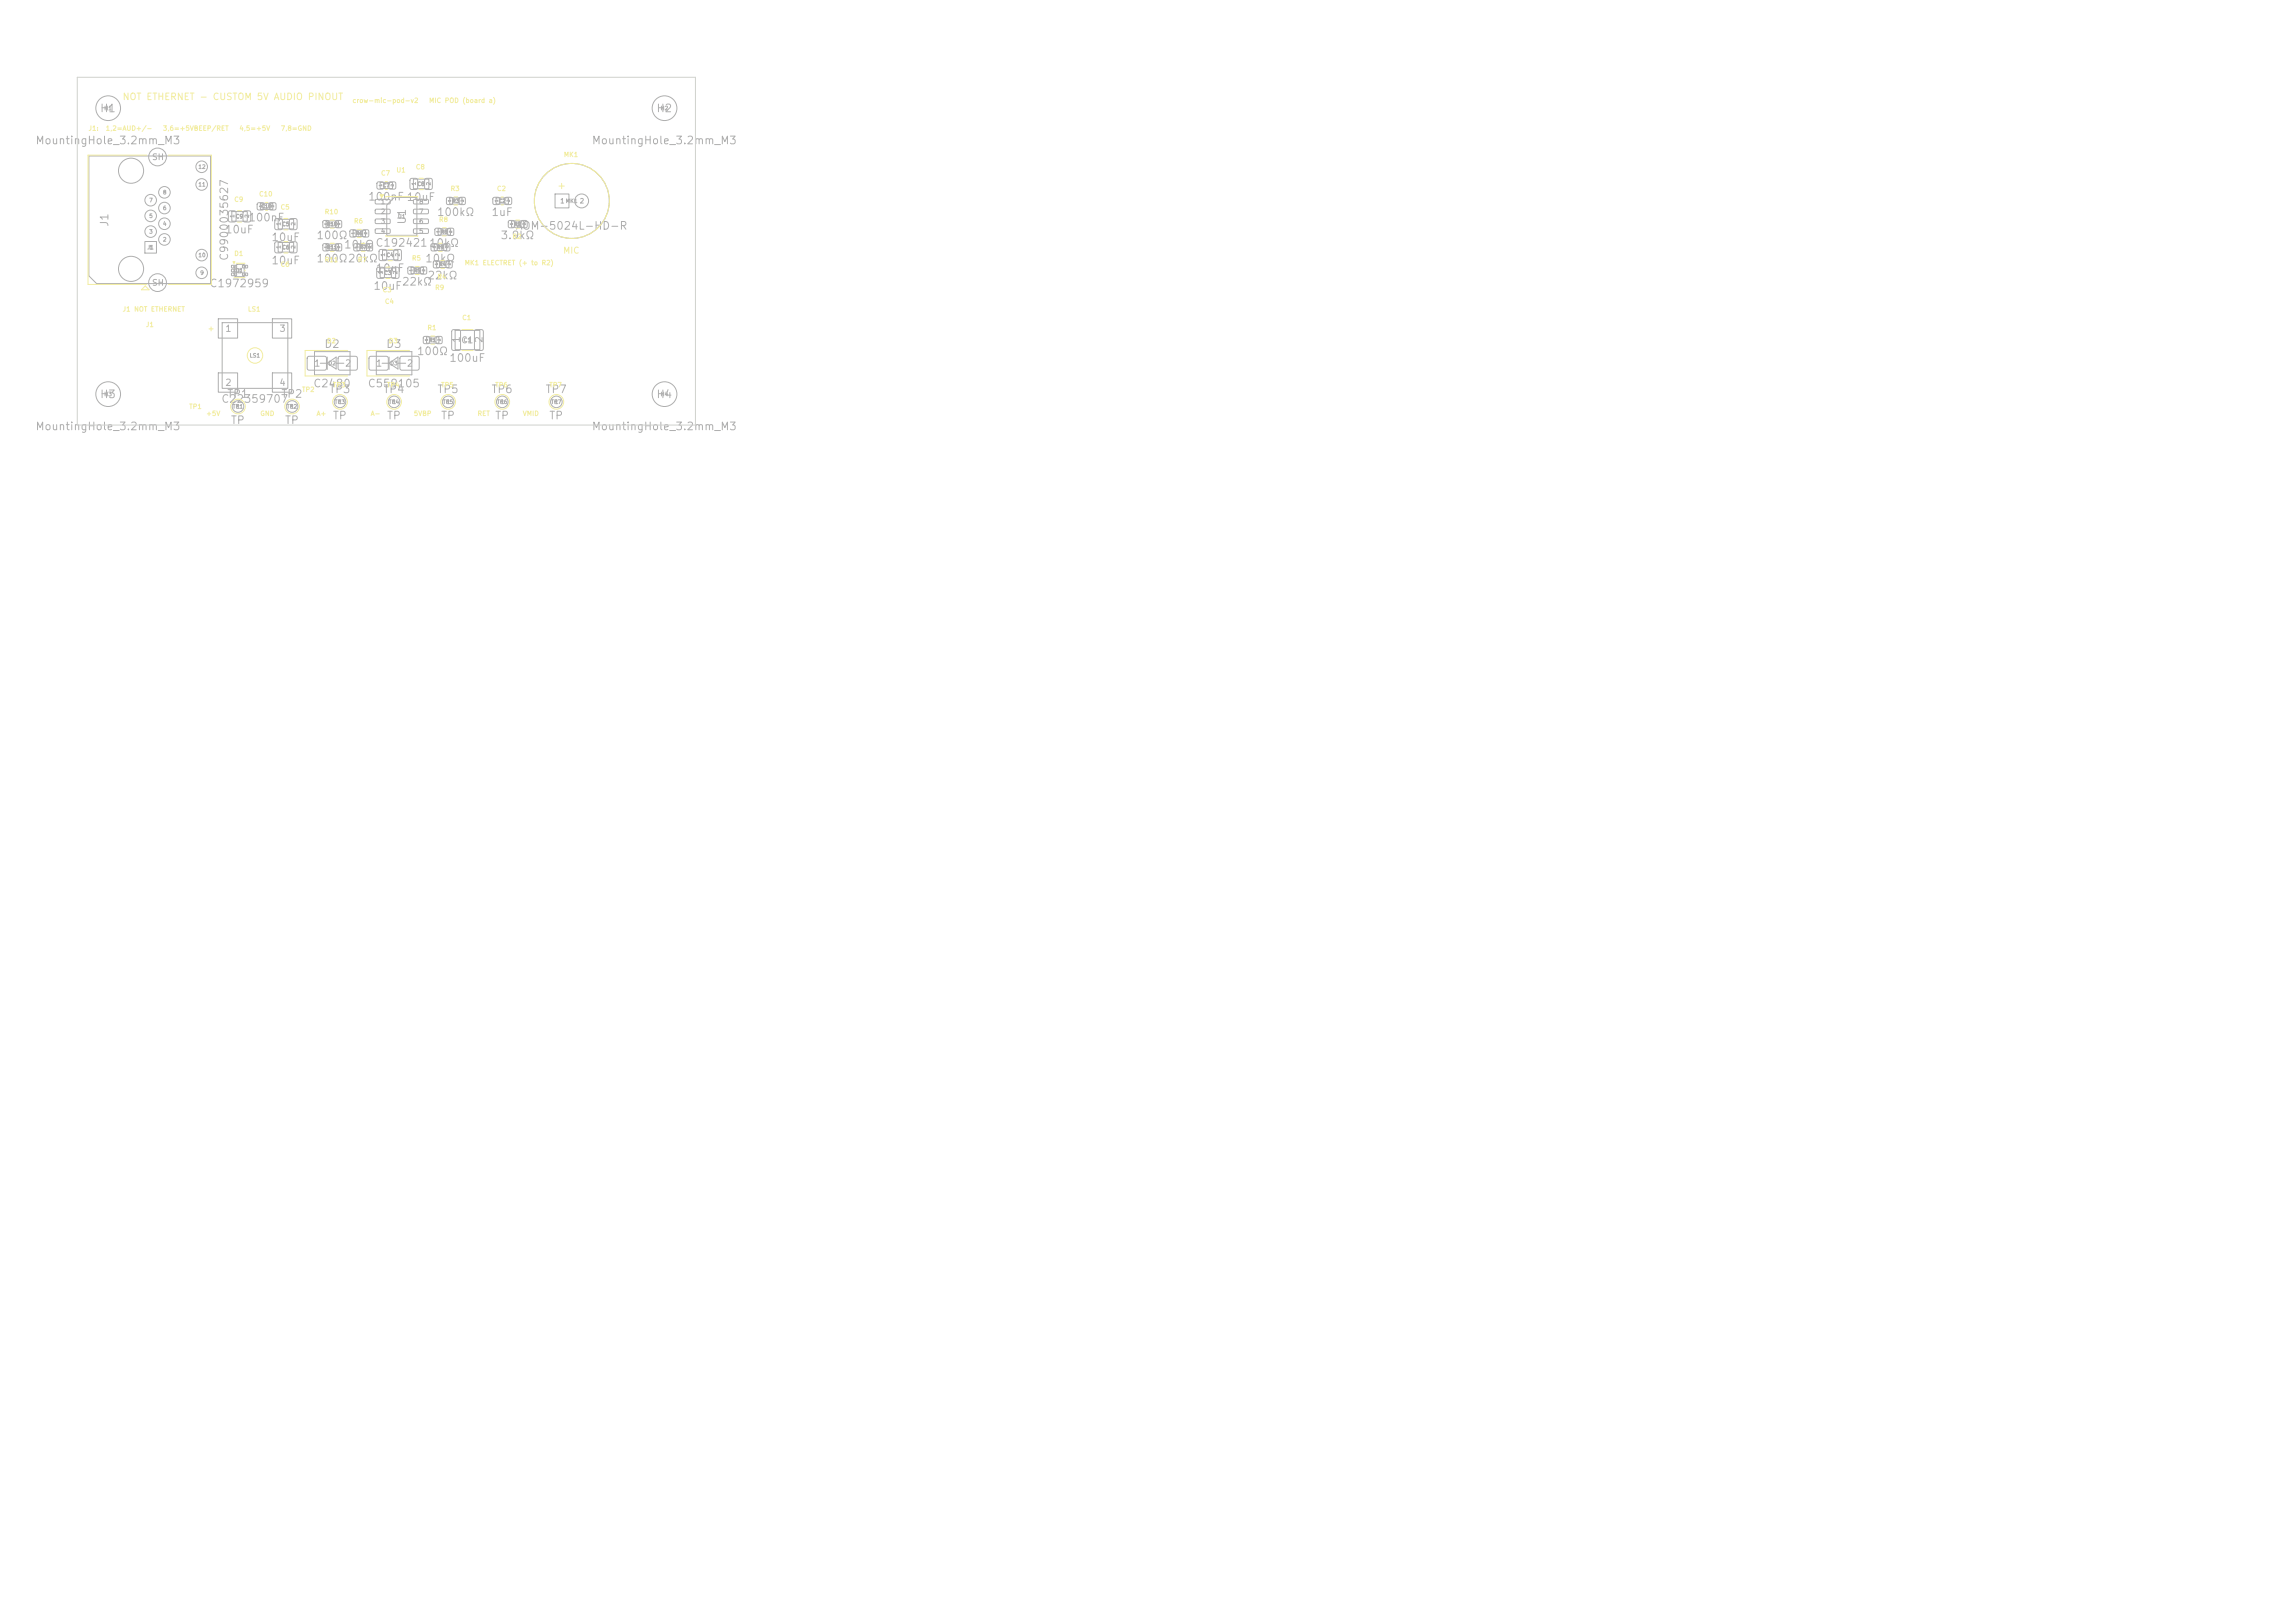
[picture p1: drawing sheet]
<svg xmlns="http://www.w3.org/2000/svg" width="297mm" height="210mm" viewBox="0 0 297 210" stroke-linecap="round" stroke-linejoin="round" font-family="sans-serif">
<defs><g id="words">
<g font-size="1" fill="#afafaf">
<text x="12.9" y="14.8">H1</text>
<text x="84.9" y="14.8">H2</text>
<text x="4.5" y="18.9">MountingHole_3.2mm_M3</text>
<text x="76.5" y="18.9">MountingHole_3.2mm_M3</text>
<text x="14.3" y="29.4" transform="rotate(-90 14.3 29.4)">J1</text>
<text x="32.1" y="28.9">100nF</text>
<text x="47.6" y="26.2">100nF 10uF</text>
<text x="52.8" y="29.1" transform="rotate(-90 52.8 29.1)">U1</text>
<text x="56.5" y="28.2">100kΩ</text>
<text x="63.5" y="28.2">1uF</text>
<text x="66.7" y="30">AOM-5024L-HD-R</text>
<text x="29" y="30.4">10uF</text>
<text x="29.8" y="33.8" transform="rotate(-90 29.8 33.8)">C9900035627</text>
<text x="35" y="31.4">10uF</text>
<text x="35" y="34.4">10uF</text>
<text x="40.9" y="31.2">100Ω</text>
<text x="40.9" y="34.2">100Ω20kΩ</text>
<text x="44.4" y="32.4">10kΩC19242110kΩ</text>
<text x="48.5" y="35.4">10uF</text>
<text x="54.9" y="34.2">10kΩ</text>
<text x="64.7" y="31.2">3.9kΩ</text>
<text x="27" y="37.4">C1972959</text>
<text x="48.2" y="37.7">10uF</text>
<text x="51.9" y="37.2">22kΩ</text>
<text x="55.2" y="36.4">22kΩ</text>
<text x="41.9" y="45.3">D2</text>
<text x="49.9" y="45.3">D3</text>
<text x="53.9" y="46.2">100Ω</text>
<text x="58.1" y="47.1">100uF</text>
<text x="12.9" y="51.8">H3</text>
<text x="28.6" y="52.4">C22359707</text>
<text x="29.3" y="51.7">TP1</text>
<text x="36.3" y="51.7">TP2</text>
<text x="40.5" y="50.4">C2480</text>
<text x="42.5" y="51.1">TP3</text>
<text x="47.5" y="50.4">C559105</text>
<text x="49.5" y="51.1">TP4</text>
<text x="56.5" y="51.1">TP5</text>
<text x="63.5" y="51.1">TP6</text>
<text x="70.5" y="51.1">TP7</text>
<text x="84.9" y="51.8">H4</text>
<text x="4.5" y="55.9">MountingHole_3.2mm_M3</text>
<text x="29.8" y="55.1">TP</text>
<text x="36.8" y="55.1">TP</text>
<text x="43" y="54.5">TP</text>
<text x="50" y="54.5">TP</text>
<text x="57" y="54.5">TP</text>
<text x="64" y="54.5">TP</text>
<text x="71" y="54.5">TP</text>
<text x="76.5" y="55.9">MountingHole_3.2mm_M3</text>
</g>
<g font-size=".9" fill="#f2eda1">
<text x="15.8" y="13.2">NOT ETHERNET - CUSTOM 5V AUDIO PINOUT</text>
<text x="72" y="24.7">+</text>
</g>
<g font-size=".9" fill="#afafaf">
<text x="59.7" y="44.5" transform="rotate(-90 59.7 44.5)">1</text>
<text x="62.7" y="44.5" transform="rotate(-90 62.7 44.5)">2</text>
</g>
<g font-size=".8" fill="#afafaf">
<text x="19.6" y="20.9">SH</text>
<text x="19.6" y="37.2">SH</text>
<text x="29.1" y="43.1">1</text>
<text x="36.1" y="43.1">3</text>
<text x="40.6" y="47.6">1</text>
<text x="44.6" y="47.6">2</text>
<text x="48.6" y="47.6">1</text>
<text x="52.6" y="47.6">2</text>
<text x="59.6" y="44.6">C1</text>
<text x="29.1" y="50.1">2</text>
<text x="36.1" y="50.1">4</text>
</g>
<text font-size=".8" fill="#f2eda1" x="72.8" y="33">MIC</text>
<text font-size=".7" fill="#f2eda1" x="26.8" y="43">+</text>
<g font-size=".6" fill="#f2eda1">
<text x="11.4" y="17.1">J1:</text>
<text x="13.6" y="17.1">1,2=AUD+/-</text>
<text x="21" y="17.1">3,6=+5VBEEP/RET</text>
<text x="30.9" y="17.1">4,5=+5V</text>
<text x="36.3" y="17.1">7,8=GND</text>
<text x="45.5" y="13.5">crow-mic-pod-v2</text>
<text x="55.5" y="13.5">MIC POD (board a)</text>
<text x="49.2" y="22.9">C7</text>
<text x="51.2" y="22.5">U1</text>
<text x="53.7" y="22.1">C8</text>
<text x="72.9" y="20.5">MK1</text>
<text x="30.2" y="26.3">C9</text>
<text x="33.5" y="25.6">C10</text>
<text x="36.2" y="27.3">C5</text>
<text x="42" y="27.9">R10</text>
<text x="45.7" y="29.1">R6</text>
<text x="56.7" y="28.9">R8</text>
<text x="58.2" y="24.9">R3</text>
<text x="64.2" y="24.9">C2</text>
<text x="30.2" y="33.3">D1</text>
<text x="36.2" y="34.7">C6</text>
<text x="42" y="34.1">R11</text>
<text x="46.2" y="34.1">R7</text>
<text x="53.2" y="33.9">R5</text>
<text x="60.1" y="34.5">MK1 ELECTRET (+ to R2)</text>
<text x="66.2" y="31.1">R2</text>
<text x="15.8" y="40.5">J1 NOT ETHERNET</text>
<text x="32" y="40.5">LS1</text>
<text x="49.4" y="38">C3</text>
<text x="49.7" y="39.5">C4</text>
<text x="56.2" y="37.7">R9</text>
<text x="56.5" y="36.3">R4</text>
<text x="59.7" y="41.6">C1</text>
<text x="18.8" y="42.5">J1</text>
<text x="42.2" y="44.6">D2</text>
<text x="50.2" y="44.6">D3</text>
<text x="55.2" y="42.9">R1</text>
<text x="24.4" y="53.1">TP1</text>
<text x="26.6" y="54">+5V</text>
<text x="33.6" y="54">GND</text>
<text x="39" y="50.9">TP2</text>
<text x="40.9" y="54">A+</text>
<text x="43" y="50.3">TP3</text>
<text x="47.9" y="54">A-</text>
<text x="50" y="50.3">TP4</text>
<text x="53.5" y="54">5VBP</text>
<text x="57" y="50.3">TP5</text>
<text x="61.7" y="54">RET</text>
<text x="64" y="50.3">TP6</text>
<text x="67.6" y="54">VMID</text>
<text x="71" y="50.3">TP7</text>
</g>
<g font-size=".6" fill="#afafaf">
<text x="49.2" y="26.6">1</text>
<text x="49.2" y="27.8">2</text>
<text x="49.2" y="29.1">3</text>
<text x="54.2" y="29.1">6</text>
<text x="54.2" y="27.8">7</text>
<text x="54.2" y="26.6">8</text>
<text x="72.4" y="26.5">1</text>
<text x="75" y="26.5">2</text>
<text x="49.2" y="30.4">4</text>
<text x="54.2" y="30.4">5</text>
</g>
<g font-size=".5" fill="#afafaf">
<text x="13.4" y="14.4">H1</text>
<text x="85.4" y="14.4">H2</text>
<text x="25.6" y="22">12</text>
<text x="19.2" y="28.3">5</text>
<text x="19.2" y="26.3">7</text>
<text x="21" y="29.3">4</text>
<text x="21" y="27.3">6</text>
<text x="21" y="25.3">8</text>
<text x="25.6" y="24.3">11</text>
<text x="30.4" y="28.2" transform="rotate(-90 30.4 28.2)">1</text>
<text x="30.4" y="28.4">C9</text>
<text x="32.3" y="28.2" transform="rotate(-90 32.3 28.2)">2</text>
<text x="33.7" y="27.1">C10</text>
<text x="36.4" y="29.2" transform="rotate(-90 36.4 29.2)">1</text>
<text x="36.4" y="29.4">C5</text>
<text x="38.3" y="29.2" transform="rotate(-90 38.3 29.2)">2</text>
<text x="42.2" y="29.4">R10</text>
<text x="49.4" y="24.4">C7</text>
<text x="51.4" y="28.4">U1</text>
<text x="53.9" y="24" transform="rotate(-90 53.9 24)">1</text>
<text x="53.9" y="24.2">C8</text>
<text x="55.8" y="24" transform="rotate(-90 55.8 24)">2</text>
<text x="58.4" y="26.4">R3</text>
<text x="64.4" y="26.4">C2</text>
<text x="66.4" y="29.4">R2</text>
<text x="73.2" y="26.4">MK1</text>
<text x="19" y="32.4">J1</text>
<text x="19.2" y="32.4">1</text>
<text x="19.2" y="30.4">3</text>
<text x="21" y="31.4">2</text>
<text x="25.6" y="33.4">10</text>
<text x="25.8" y="35.7">9</text>
<text x="30.4" y="35.4">D1</text>
<text x="36.4" y="32.2" transform="rotate(-90 36.4 32.2)">1</text>
<text x="36.4" y="32.4">C6</text>
<text x="38.3" y="32.2" transform="rotate(-90 38.3 32.2)">2</text>
<text x="42.2" y="32.4">R11</text>
<text x="45.9" y="30.6">R6</text>
<text x="46.4" y="32.4">R7</text>
<text x="49.6" y="35.5" transform="rotate(-90 49.6 35.5)">1</text>
<text x="49.6" y="35.7">C3</text>
<text x="49.9" y="33.2" transform="rotate(-90 49.9 33.2)">1</text>
<text x="49.9" y="33.4">C4</text>
<text x="51.5" y="35.5" transform="rotate(-90 51.5 35.5)">2</text>
<text x="51.8" y="33.2" transform="rotate(-90 51.8 33.2)">2</text>
<text x="53.4" y="35.4">R5</text>
<text x="56.4" y="32.4">R9</text>
<text x="56.7" y="34.6">R4</text>
<text x="56.9" y="30.4">R8</text>
<text x="32.3" y="46.4">LS1</text>
<text x="42.4" y="47.4">D2</text>
<text x="50.4" y="47.4">D3</text>
<text x="55.4" y="44.4">R1</text>
<text x="13.4" y="51.4">H3</text>
<text x="30.1" y="53">TP1</text>
<text x="30.5" y="53">1</text>
<text x="37.1" y="53">TP2</text>
<text x="37.5" y="53">1</text>
<text x="43.3" y="52.4">TP3</text>
<text x="43.7" y="52.4">1</text>
<text x="50.3" y="52.4">TP4</text>
<text x="50.7" y="52.4">1</text>
<text x="57.3" y="52.4">TP5</text>
<text x="57.7" y="52.4">1</text>
<text x="64.3" y="52.4">TP6</text>
<text x="64.7" y="52.4">1</text>
<text x="71.3" y="52.4">TP7</text>
<text x="71.7" y="52.4">1</text>
<text x="85.4" y="51.4">H4</text>
</g>
<text font-size=".4" fill="#afafaf" x="31.3" y="35.4" transform="rotate(-90 31.3 35.4)">D1</text>
<g font-size=".3" fill="#afafaf">
<text x="34" y="26.9" transform="rotate(-90 34 26.9)">1</text>
<text x="35.5" y="26.9" transform="rotate(-90 35.5 26.9)">2</text>
<text x="42.4" y="29.2" transform="rotate(-90 42.4 29.2)">1</text>
<text x="44.1" y="29.2" transform="rotate(-90 44.1 29.2)">2</text>
<text x="49.5" y="24.2" transform="rotate(-90 49.5 24.2)">1</text>
<text x="51" y="24.2" transform="rotate(-90 51 24.2)">2</text>
<text x="58.4" y="26.2" transform="rotate(-90 58.4 26.2)">1</text>
<text x="60.1" y="26.2" transform="rotate(-90 60.1 26.2)">2</text>
<text x="64.5" y="26.2" transform="rotate(-90 64.5 26.2)">1</text>
<text x="66" y="26.2" transform="rotate(-90 66 26.2)">2</text>
<text x="66.4" y="29.2" transform="rotate(-90 66.4 29.2)">1</text>
<text x="68.1" y="29.2" transform="rotate(-90 68.1 29.2)">2</text>
<text x="42.4" y="32.2" transform="rotate(-90 42.4 32.2)">1</text>
<text x="44.1" y="32.2" transform="rotate(-90 44.1 32.2)">2</text>
<text x="45.9" y="30.4" transform="rotate(-90 45.9 30.4)">1</text>
<text x="46.4" y="32.2" transform="rotate(-90 46.4 32.2)">1</text>
<text x="47.6" y="30.4" transform="rotate(-90 47.6 30.4)">2</text>
<text x="48.1" y="32.2" transform="rotate(-90 48.1 32.2)">2</text>
<text x="53.4" y="35.2" transform="rotate(-90 53.4 35.2)">1</text>
<text x="55.1" y="35.2" transform="rotate(-90 55.1 35.2)">2</text>
<text x="56.4" y="32.2" transform="rotate(-90 56.4 32.2)">1</text>
<text x="56.7" y="34.4" transform="rotate(-90 56.7 34.4)">1</text>
<text x="56.9" y="30.2" transform="rotate(-90 56.9 30.2)">1</text>
<text x="58.1" y="32.2" transform="rotate(-90 58.1 32.2)">2</text>
<text x="58.4" y="34.4" transform="rotate(-90 58.4 34.4)">2</text>
<text x="58.6" y="30.2" transform="rotate(-90 58.6 30.2)">2</text>
<text x="55.4" y="44.2" transform="rotate(-90 55.4 44.2)">1</text>
<text x="57.1" y="44.2" transform="rotate(-90 57.1 44.2)">2</text>
</g>
<g font-size=".2" fill="#afafaf">
<text x="30.2" y="34.7">1</text>
<text x="30.2" y="35.2">2</text>
<text x="30.2" y="35.7">3</text>
<text x="31.6" y="35.7">4</text>
<text x="31.6" y="34.7">5</text>
</g>
</g></defs>
<g fill="none" stroke="#afafaf" stroke-width=".13">
<path d="M11.5 20.2h15.8v16.5h-14.8l-1-1zM18.8 31.2h1.4v1.6h-1.4zM29.6 27.3h.7l.2 .1 .1 1.1-.2 .2h-.6l-.2-.1v-1.1zM30 34.4l.6-.1v.3l-.6 .1zM30 34.9l.6-.1v.3l-.6 .1zM30 35.4l.6-.1v.3l-.6 .1zM30 27.4h2v1.2h-2zM30.7 34.2h.9v1.6h-1.2v-1.3zM31.4 35.4l.6-.1v.3l-.6 .1zM31.4 34.4l.6-.1v.3l-.6 .1zM31.5 27.3h.7l.2 .1 .1 1.1-.2 .2h-.6l-.2-.1v-1.1zM33.3 26.3l.2-.1 .6 .1 .1 .2-.1 .6-.2 .1-.6-.1v-.2z"/>
<path d="M33.7 26.3h1.6v.8h-1.6zM34.9 26.3l.1-.1 .7 .1v.2v.6l-.2 .1-.6-.1-.1-.2zM35.6 28.3h.7l.2 .1 .1 1.1-.2 .2h-.6l-.2-.1v-1.1zM35.6 31.3h.7l.2 .1 .1 1.1-.2 .2h-.6l-.2-.1v-1.1zM36 28.4h2v1.2h-2zM36 31.4h2v1.2h-2zM37.5 28.3h.7l.2 .1 .1 1.1-.2 .2h-.6l-.2-.1v-1.1zM37.5 31.3h.7l.2 .1 .1 1.1-.2 .2h-.6l-.2-.1v-1.1zM41.8 28.6h.7v.8h-.7zM41.8 31.6h.7v.8h-.7zM42.2 28.6h1.6v.8h-1.6zM42.2 31.6h1.6v.8h-1.6z"/>
<path d="M43.5 28.6h.7v.8h-.7zM43.5 31.6h.7v.8h-.7zM45.3 29.8h.7v.8h-.7zM45.7 29.8h1.6v.8h-1.6zM45.8 31.6h.7v.8h-.7zM46.2 31.6h1.6v.8h-1.6zM47 29.8h.7v.8h-.7zM47.5 31.6h.7v.8h-.7zM48.6 25.8h1.8l.1 .1v.4l-.2 .1h-1.7v-.2zM48.6 27.1h1.8l.1 .1v.4l-.2 .1h-1.7v-.2zM48.6 28.4l1.8-.1 .1 .2v.3l-.2 .1h-1.7v-.1zM48.6 29.6h1.8l.1 .2v.3l-.2 .1h-1.7v-.1z"/>
<path d="M48.8 34.6h.7l.2 .1v1.1l-.1 .2h-.6l-.2-.1-.1-1.1zM48.8 23.6l.2-.1 .6 .1 .1 .2-.1 .6-.2 .1-.6-.1v-.2zM49.1 32.3h.7l.2 .1v1.1l-.1 .2h-.6l-.2-.1-.1-1.1zM49.2 34.7h2v1.2h-2zM49.2 23.6h1.6v.8h-1.6zM49.5 32.4h2v1.2h-2zM50 26.5l1-.9h3v4.9h-4zM50.4 23.6l.2-.1 .6 .1v.2v.6l-.2 .1-.6-.1-.1-.2zM50.7 34.6h.7l.2 .1v1.1l-.1 .2h-.6l-.2-.1-.1-1.1zM51 32.3h.7l.2 .1 .1 1.1-.2 .2h-.6l-.2-.1v-1.1zM52.8 34.6h.7v.8h-.7zM53.1 23.1h.7l.2 .1v1.1l-.1 .2h-.6l-.2-.1-.1-1.1z"/>
<path d="M53.2 34.6h1.6v.8h-1.6zM53.5 23.2h2v1.2h-2zM53.5 29.6h1.9v.2v.3l-.1 .1h-1.7l-.1-.1zM53.5 28.4l1.9-.1v.2v.3l-.1 .1h-1.7l-.1-.1zM53.5 27.1h1.9v.1v.4l-.1 .1h-1.7l-.1-.2zM53.5 25.8h1.9v.1v.4l-.1 .1h-1.7l-.1-.2zM54.5 34.6h.7v.8h-.7zM55 23.1h.7l.2 .1 .1 1.1-.2 .2h-.6l-.2-.1v-1.1zM55.8 31.6h.7v.8h-.7zM56.1 33.8h.7v.8h-.7zM56.2 31.6h1.6v.8h-1.6zM56.3 29.6h.7v.8h-.7z"/>
<path d="M56.5 33.8h1.6v.8h-1.6zM56.7 29.6h1.6v.8h-1.6zM57.5 31.6h.7v.8h-.7zM57.8 33.8h.7v.8h-.7zM57.8 25.6h.7v.8h-.7zM58 29.6h.7v.8h-.7zM58.2 25.6h1.6v.8h-1.6zM59.5 25.6h.7v.8h-.7zM63.8 25.6l.2-.1 .6 .1 .1 .2-.1 .6-.2 .1-.6-.1v-.2zM64.2 25.6h1.6v.8h-1.6zM65.4 25.6l.2-.1 .6 .1v.2v.6l-.2 .1-.6-.1-.1-.2zM65.8 28.6h.7v.8h-.7z"/>
<path d="M66.2 28.6h1.6v.8h-1.6zM67.5 28.6h.7v.8h-.7zM71.8 25.1h1.8v1.8h-1.8zM28.2 41.3h2.6v2.4h-2.6zM28.2 48.3h2.6v2.4h-2.6zM28.8 41.7h8.5v8.6h-8.5zM35.3 41.3h2.4v2.4h-2.4zM35.3 48.3h2.4v2.4h-2.4zM39.8 46.2l.2-.1h2l.2 .1 .1 .1-.1 1.5-.2 .1h-2l-.2-.1-.1-.2zM40.7 45.5h4.6v3h-4.6zM41.4 47h1M42.4 46.2v1.6"/>
<path d="M42.4 47l1.1-.8v1.6zM43.5 47h1M43.8 46.2l.2-.1h2l.2 .1 .1 .1-.1 1.5-.2 .1h-2l-.2-.1-.1-.2zM47.8 46.2l.2-.1h2l.2 .1 .1 .1-.1 1.5-.2 .1h-2l-.2-.1-.1-.2zM48.7 45.5h4.6v3h-4.6zM49.4 47h1M50.4 46.2v1.6M50.4 47l1.1-.8v1.6zM51.5 47h1M51.8 46.2l.2-.1h2l.2 .1 .1 .1-.1 1.5-.2 .1h-2l-.2-.1-.1-.2zM54.8 43.6h.7v.8h-.7zM55.2 43.6h1.6v.8h-1.6z"/>
<path d="M56.5 43.6h.7v.8h-.7zM58.5 42.7l.8-.1 .3 .2v2.3l-.2 .2h-.7l-.2-.1-.1-2.3zM58.9 42.7h3.2v2.6h-3.2zM61.5 42.7l.8-.1 .2 .2 .1 2.3-.2 .2h-.7l-.3-.1v-2.3z"/>
<circle cx="14" cy="14" r="1.6"/>
<circle cx="86" cy="14" r="1.6"/>
<circle cx="17" cy="22.1" r="1.62"/>
<circle cx="17" cy="34.8" r="1.62"/>
<circle cx="19.5" cy="30" r=".75"/>
<circle cx="19.5" cy="27.9" r=".75"/>
<circle cx="19.5" cy="25.9" r=".75"/>
<circle cx="20.4" cy="36.6" r="1.15"/>
<circle cx="20.4" cy="20.3" r="1.15"/>
<circle cx="21.3" cy="24.9" r=".75"/>
<circle cx="21.3" cy="26.9" r=".75"/>
<circle cx="21.3" cy="31" r=".75"/>
<circle cx="21.3" cy="29" r=".75"/>
<circle cx="26.1" cy="23.9" r=".75"/>
<circle cx="26.1" cy="35.3" r=".75"/>
<circle cx="26.1" cy="33" r=".75"/>
<circle cx="26.1" cy="21.6" r=".75"/>
<circle cx="74" cy="26" r="4.8"/>
<circle cx="75.3" cy="26" r=".9"/>
<circle cx="14" cy="51" r="1.6"/>
<circle cx="30.8" cy="52.6" r=".75"/>
<circle cx="37.8" cy="52.6" r=".75"/>
<circle cx="44" cy="52" r=".75"/>
<circle cx="51" cy="52" r=".75"/>
<circle cx="58" cy="52" r=".75"/>
<circle cx="65" cy="52" r=".75"/>
<circle cx="72" cy="52" r=".75"/>
<circle cx="86" cy="51" r="1.6"/>
</g>
<path d="M49.2 25.2h.4l-.2 .3zM49.9 25.5v-.1h4.2v.1M49.9 30.5v.1h4.2v-.1M57.3 29.5h.4M57.3 30.5h.4" fill="none" stroke="#f2eda1" stroke-width=".13"/>
<path d="M49.2 25.2h.4l-.2 .3z" fill="#f2eda1"/>
<g fill="none" stroke="#f2eda1" stroke-width=".13">
<path d="M30.1 33.9h.3l-.1 .2zM30.3 35.9h1.4M30.6 34.1h1.1M31.7 34.9v.2M36.7 28.3h.6M36.7 29.7h.6M36.7 31.3h.6M36.7 32.7h.6M46.3 29.7h.4M46.3 30.7h.4M49.9 23.5h.2M49.9 24.5h.2"/>
<path d="M49.9 34.6h.6M49.9 36h.6M50.2 32.3h.6M50.2 33.7h.6M58.8 25.5h.4M58.8 26.5h.4M64.9 25.5h.2M64.9 26.5h.2"/>
<circle cx="74" cy="26" r="4.8"/>
<circle cx="33" cy="46" r="1"/>
<circle cx="37.8" cy="52.6" r=".95"/>
<circle cx="44" cy="52" r=".95"/>
<circle cx="65" cy="52" r=".95"/>
<circle cx="72" cy="52" r=".95"/>
</g>
<path d="M30.1 33.9h.3l-.1 .2z" fill="#f2eda1"/>
<g fill="none" stroke="#f2eda1" stroke-width=".13">
<path d="M18.8 37l.5 .5h-1zM19 20.1h-7.6v16.7h7.6M21.8 20.1h5.6v16.7h-5.6M30.7 27.3h.6M30.7 28.7h.6M34.4 26.2h.2M34.4 27.2h.2M42.8 28.5h.4M42.8 29.5h.4M42.8 31.5h.4M42.8 32.5h.4M46.8 31.5h.4"/>
<path d="M46.8 32.5h.4M53.8 34.5h.4M53.8 35.5h.4M54.2 23.1h.6M54.2 24.5h.6M56.8 31.5h.4M56.8 32.5h.4M57.1 33.7h.4M57.1 34.7h.4M66.8 28.5h.4M66.8 29.5h.4M45 45.4h-5.5v3.3h5.5"/>
<path d="M53 45.4h-5.5v3.3h5.5M55.8 43.5h.4M55.8 44.5h.4M59.8 42.6h1.4M59.8 45.4h1.4"/>
<circle cx="30.8" cy="52.6" r=".95"/>
<circle cx="51" cy="52" r=".95"/>
<circle cx="58" cy="52" r=".95"/>
</g>
<path d="M10 10h80v45h-80z" fill="none" stroke="#d0d2cd" stroke-width=".13"/>
<use href="#words"/>
</svg>
